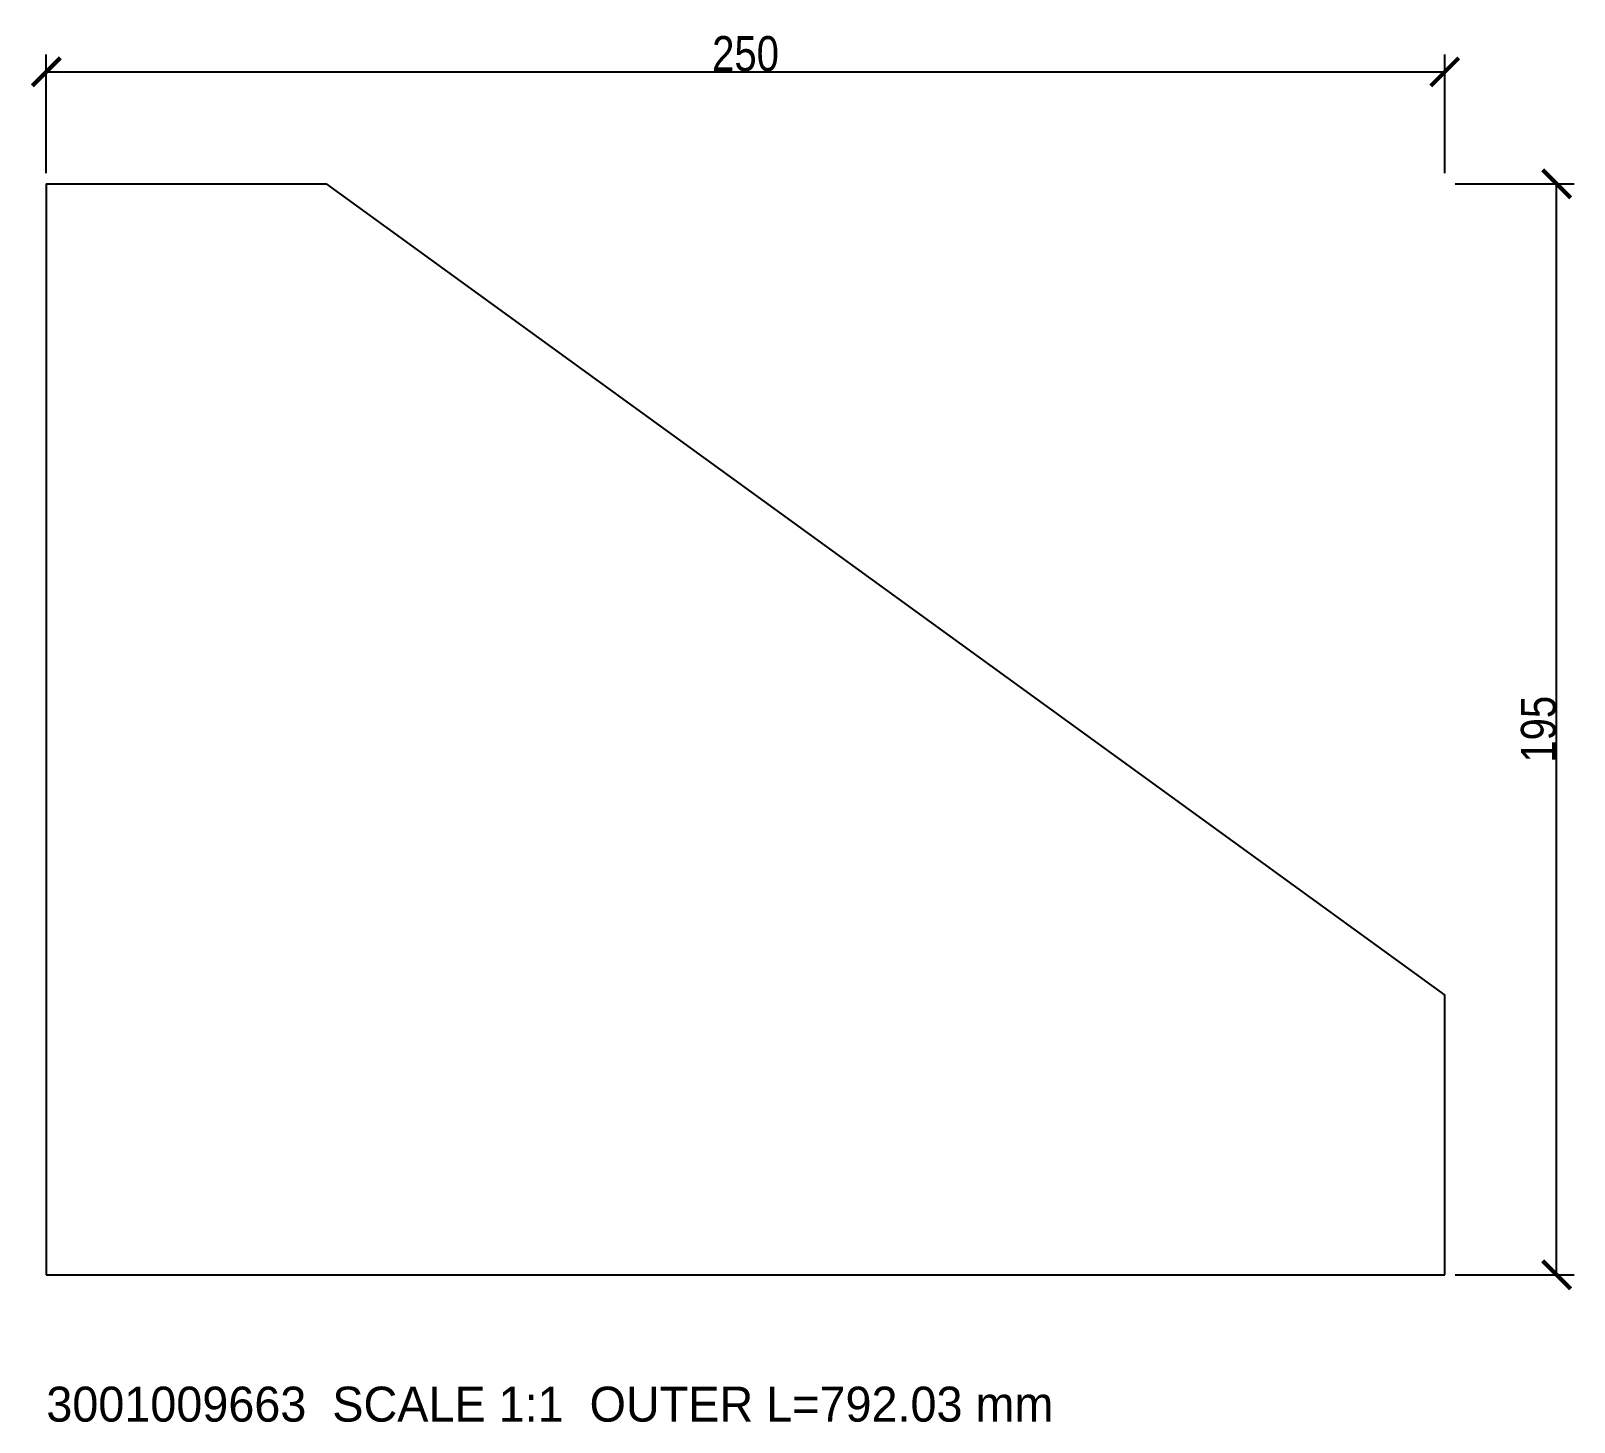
# Model space of a CAD drawing. Header units: millimetres. Extents: x -3 to 273, y -26 to 222.
import ezdxf

# ---------------------------------------------------------------- set-up
doc = ezdxf.new("R2010")
doc.units = ezdxf.units.MM
for name, color, linetype in [('ANNOTATION', 3, 'Continuous'), ('CUT_CONTOUR', 7, 'Continuous'), ('DIMENSIONS', 6, 'Continuous')]:
    doc.layers.add(name, color=color, linetype=linetype)
doc.styles.add('OpenSansCondensed-Light', font='OpenSansCondensed-Light.ttf')
doc.dimstyles.new('EZDXF', dxfattribs={"dimtxt": 0.25, "dimasz": 0.175, "dimexe": 0.375, "dimexo": 0.125, "dimgap": 0.1, "dimtad": 1, "dimlfac": 100, "dimzin": 12, "dimdsep": 46, "dimtxsty": 'OpenSansCondensed-Light', "dimblk": 'ARCHTICK', "dimcen": 2.5, "dimazin": 3, "dimtfac": 0.5, "dimtmove": 2, "dimatfit": 3})

# ---------------------------------------------------------------- blocks, each defined once
blk = doc.blocks.new('_ARCHTICK')
at = {"color": 0, "linetype": 'BYBLOCK', "const_width": 0.15}
blk.add_lwpolyline([(-0.5, -0.5), (0.5, 0.5)], dxfattribs=at)

msp = doc.modelspace()

# ---------------------------------------------------------------- linework, layer by layer
at = {"layer": 'CUT_CONTOUR'}
for p, q in [((0, 195), (50, 195)), ((0, 195), (0, 0)), ((50, 195), (250, 50)), ((250, 0), (250, 50)), ((0, 0), (250, 0))]:
    msp.add_line(p, q, dxfattribs=at)

# ---------------------------------------------------------------- texts
at = {"layer": 'ANNOTATION'}
msp.add_text('3001009663  SCALE 1:1  OUTER L=792.03 mm', height=6.25, dxfattribs=at).set_placement((0, -26.25))

# ---------------------------------------------------------------- dimensions: what is measured, and where the dimension line sits
at = {"layer": 'DIMENSIONS'}
msp.add_linear_dim(base=(0, 215), p1=(0, 195), p2=(250, 195), dimstyle='EZDXF', override={"dimtxt": 6.25, "dimasz": 5, "dimexe": 3.125, "dimexo": 1.875, "dimdec": 2, "dimlfac": 1}, dxfattribs=at).render()
msp.add_linear_dim(base=(270, 0), p1=(250, 0), p2=(250, 195), angle=90, dimstyle='EZDXF', override={"dimtxt": 6.25, "dimasz": 5, "dimexe": 3.125, "dimexo": 1.875, "dimdec": 2, "dimlfac": 1}, dxfattribs=at).render()

doc.saveas('drawing.dxf')
